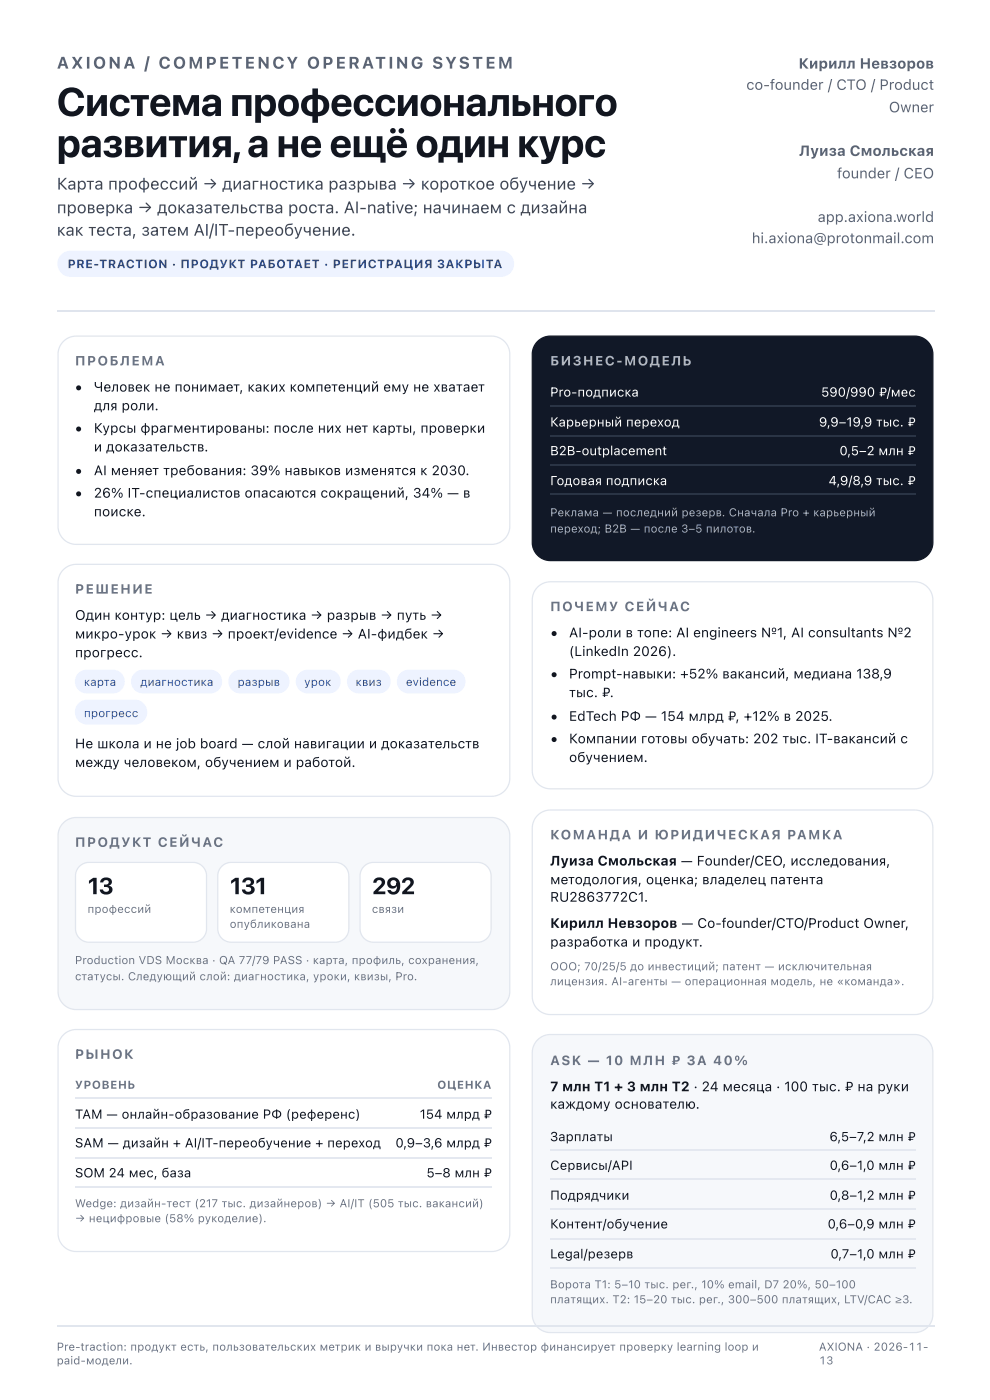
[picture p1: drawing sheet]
<svg xmlns="http://www.w3.org/2000/svg" width="210mm" height="297mm" viewBox="0 0 210 297" stroke-linecap="round" stroke-linejoin="round" font-family="sans-serif">
<defs><g id="words">
<g font-size="8.5" fill="#12161f">
<text x="12" y="24.6">Система профессионального</text>
<text x="12" y="33.3">развития,а не ещё один курс</text>
</g>
<g font-size="4.9" fill="#12161f">
<text x="18.6" y="189.7">13</text>
<text x="48.7" y="189.7">131</text>
<text x="78.8" y="189.7">292</text>
</g>
<text font-size="3.5" fill="#5a6475" x="12" y="14.6">AXIONA / COMPETENCY OPERATING SYSTEM</text>
<g font-size="3.5" fill="#3c4658">
<text x="12" y="40.2">Карта профессий → диагностика разрыва → короткое обучение →</text>
<text x="12" y="45.2">проверка → доказательства роста. AI-native; начинаем с дизайна</text>
<text x="12" y="50">как теста, затем AI/IT-переобучение.</text>
</g>
<g font-size="3.1" fill="#5a6475">
<text x="169.3" y="14.6">Кирилл Невзоров</text>
<text x="158.2" y="19.1">co-founder / CTO / Product</text>
<text x="188.4" y="23.8">Owner</text>
<text x="169.4" y="33.1">Луиза Смольская</text>
<text x="177.4" y="37.8">founder / CEO</text>
<text x="173.4" y="47.1">app.axiona.world</text>
<text x="159.4" y="51.6">hi.axiona@protonmail.com</text>
</g>
<g font-size="2.9" fill="#12161f">
<text x="19.9" y="83.1">Человек не понимает, каких компетенций ему не хватает</text>
<text x="19.9" y="87">для роли.</text>
<text x="19.9" y="91.8">Курсы фрагментированы: после них нет карты, проверки</text>
<text x="19.9" y="95.8">и доказательств.</text>
<text x="19.9" y="100.8">AI меняет требования: 39% навыков изменятся к 2030.</text>
<text x="19.9" y="105.6">26% IT-специалистов опасаются сокращений, 34% — в</text>
<text x="19.9" y="109.5">поиске.</text>
<text x="15.9" y="131.5">Один контур: цель → диагностика → разрыв → путь →</text>
<text x="15.9" y="135.5">микро-урок → квиз → проект/evidence → AI-фидбек →</text>
<text x="120.6" y="135.2">AI-роли в топе: AI engineers №1, AI consultants №2</text>
<text x="15.9" y="139.4">прогресс.</text>
<text x="120.6" y="139.2">(LinkedIn 2026).</text>
<text x="120.6" y="143.9">Prompt-навыки: +52% вакансий, медиана 138,9</text>
<text x="120.6" y="147.9">тыс. ₽.</text>
<text x="120.6" y="152.9">EdTech РФ — 154 млрд ₽, +12% в 2025.</text>
<text x="15.9" y="158.7">Не школа и не job board — слой навигации и доказательств</text>
<text x="120.6" y="157.7">Компании готовы обучать: 202 тыс. IT-вакансий с</text>
<text x="120.6" y="161.7">обучением.</text>
<text x="15.9" y="162.7">между человеком, обучением и работой.</text>
<text x="116.6" y="183.6">Луиза Смольская — Founder/CEO, исследования,</text>
<text x="116.6" y="187.6">методология, оценка; владелец патента</text>
<text x="116.6" y="191.3">RU2863772C1.</text>
<text x="116.6" y="196.8">Кирилл Невзоров — Co-founder/CTO/Product Owner,</text>
<text x="116.6" y="200.8">разработка и продукт.</text>
<text x="116.6" y="231.5">7 млн T1 + 3 млн T2 · 24 месяца · 100 тыс. ₽ на руки</text>
<text x="116.6" y="235.2">каждому основателю.</text>
</g>
<g font-size="2.8" fill="#6b7484">
<text x="15.9" y="77.5">ПРОБЛЕМА</text>
<text x="15.9" y="125.9">РЕШЕНИЕ</text>
<text x="116.6" y="129.6">ПОЧЕМУ СЕЙЧАС</text>
<text x="15.9" y="179.7">ПРОДУКТ СЕЙЧАС</text>
<text x="116.6" y="178.1">КОМАНДА И ЮРИДИЧЕСКАЯ РАМКА</text>
<text x="15.9" y="224.6">РЫНОК</text>
<text x="116.6" y="226">ASK — 10 МЛН ₽ ЗА 40%</text>
</g>
<text font-size="2.8" fill="#a9b4c8" x="116.6" y="77.5">БИЗНЕС-МОДЕЛЬ</text>
<g font-size="2.8" fill="#fff">
<text x="116.6" y="84.1">Pro-подписка</text>
<text x="174.1" y="84.1">590/990 ₽/мес</text>
<text x="116.6" y="90.5">Карьерный переход</text>
<text x="173.6" y="90.5">9,9–19,9 тыс. ₽</text>
<text x="116.6" y="96.6">B2B-outplacement</text>
<text x="178" y="96.6">0,5–2 млн ₽</text>
<text x="116.6" y="102.9">Годовая подписка</text>
<text x="175.7" y="102.9">4,9/8,9 тыс. ₽</text>
</g>
<g font-size="2.8" fill="#12161f">
<text x="15.9" y="237.3">TAM — онлайн-образование РФ (референс)</text>
<text x="89" y="237.3">154 млрд ₽</text>
<text x="15.9" y="243.4">SAM — дизайн + AI/IT-переобучение + переход</text>
<text x="83.8" y="243.4">0,9–3,6 млрд ₽</text>
<text x="116.6" y="242.1">Зарплаты</text>
<text x="175.9" y="242.1">6,5–7,2 млн ₽</text>
<text x="15.9" y="249.8">SOM 24 мес, база</text>
<text x="90.4" y="249.8">5–8 млн ₽</text>
<text x="116.6" y="248.2">Сервисы/API</text>
<text x="175.9" y="248.2">0,6–1,0 млн ₽</text>
<text x="116.6" y="254.5">Подрядчики</text>
<text x="175.9" y="254.5">0,8–1,2 млн ₽</text>
<text x="116.6" y="260.6">Контент/обучение</text>
<text x="175.5" y="260.6">0,6–0,9 млн ₽</text>
<text x="116.6" y="267">Legal/резерв</text>
<text x="176.1" y="267">0,7–1,0 млн ₽</text>
</g>
<text font-size="2.5" fill="#244b9b" x="14.3" y="56.9">PRE-TRACTION · ПРОДУКТ РАБОТАЕТ · РЕГИСТРАЦИЯ ЗАКРЫТА</text>
<g font-size="2.4" fill="#a9b4c8">
<text x="116.6" y="109.5">Реклама — последний резерв. Сначала Pro + карьерный</text>
<text x="116.6" y="113">переход; B2B — после 3–5 пилотов.</text>
</g>
<g font-size="2.4" fill="#244b9b">
<text x="17.8" y="145.5">карта</text>
<text x="29.8" y="145.5">диагностика</text>
<text x="50.4" y="145.5">разрыв</text>
<text x="64.5" y="145.5">урок</text>
<text x="75.4" y="145.5">квиз</text>
<text x="86.1" y="145.5">evidence</text>
<text x="17.8" y="152.1">прогресс</text>
</g>
<g font-size="2.4" fill="#6b7484">
<text x="18.6" y="193.7">профессий</text>
<text x="48.7" y="193.7">компетенция</text>
<text x="48.7" y="196.8">опубликована</text>
<text x="78.8" y="193.7">связи</text>
<text x="15.9" y="204.5">Production VDS Москва · QA 77/79 PASS · карта, профиль, сохранения,</text>
<text x="15.9" y="208">статусы. Следующий слой: диагностика, уроки, квизы, Pro.</text>
<text x="116.6" y="205.8">ООО; 70/25/5 до инвестиций; патент — исключительная</text>
<text x="116.6" y="209">лицензия. AI-агенты — операционная модель, не «команда».</text>
<text x="15.9" y="231">УРОВЕНЬ</text>
<text x="92.7" y="231">ОЦЕНКА</text>
<text x="15.9" y="256.1">Wedge: дизайн-тест (217 тыс. дизайнеров) → AI/IT (505 тыс. вакансий)</text>
<text x="15.9" y="259.3">→ нецифровые (58% рукоделие).</text>
<text x="116.6" y="273.3">Ворота T1: 5–10 тыс. рег., 10% email, D7</text>
<text x="165.9" y="273.3">20%, 50–100</text>
<text x="116.6" y="276.5">платящих. T2: 15–20 тыс. рег., 300–500 платящих, LTV/CAC ≥3.</text>
<text x="12" y="286.5">Pre-traction: продукт есть, пользовательских метрик и выручки пока нет. Инвестор финансирует проверку learning loop и</text>
<text x="173.6" y="286.5">AXIONA · 2026-11-</text>
<text x="12" y="289.5">paid-модели.</text>
<text x="173.6" y="289.5">13</text>
</g>
</g></defs>
<g fill="#eef1f5">
<path d="M0 0h209.9v297.1h-209.9z"/>
<path d="M0 0h209.9v297h-209.9z"/>
</g>
<path d="M12.2 66h186" fill="none" stroke="#dfe4ec" stroke-width=".26"/>
<path d="M13 54l.9-.6 1-.2h91.3a2.78 2.78 0 0 1 2.8 2.8 2.78 2.78 0 0 1-2.8 2.7h-91.3a2.78 2.78 0 0 1-2.5-1.7 2.78 2.78 0 0 1 .6-3z" fill="#eef3ff"/>
<path d="M13.4 72.4l1.3-.8 1.5-.3h88a3.9 3.9 0 0 1 3.9 3.9v36.4a3.9 3.9 0 0 1-3.9 3.9h-88a3.9 3.9 0 0 1-3.9-3.9v-36.4l.3-1.5zM13.4 120.9l1.3-.9 1.5-.3h88a3.9 3.9 0 0 1 3.9 3.9v41.5a3.9 3.9 0 0 1-3.9 3.8h-88a3.9 3.9 0 0 1-3.9-3.8v-41.5l.3-1.5z" fill="none" stroke="#e1e6ee" stroke-width=".26"/>
<path d="M13.4 174.6l1.3-.9 1.5-.3h88a3.9 3.9 0 0 1 3.9 3.9v33a3.9 3.9 0 0 1-3.9 3.9h-88a3.9 3.9 0 0 1-3.9-3.9v-33l.3-1.5z" fill="#f6f8fb"/>
<path d="M13.4 174.6l1.3-.9 1.5-.3h88a3.9 3.9 0 0 1 3.9 3.9v33a3.9 3.9 0 0 1-3.9 3.9h-88a3.9 3.9 0 0 1-3.9-3.9v-33l.3-1.5zM13.4 219.5l1.3-.8 1.5-.3h88a3.9 3.9 0 0 1 3.9 3.9v39.3a3.9 3.9 0 0 1-3.9 3.9h-88a3.9 3.9 0 0 1-3.9-3.9v-39.3l.3-1.5z" fill="none" stroke="#e1e6ee" stroke-width=".26"/>
<path d="M15.9 233h88.3M15.9 239.3h88.3M15.9 245.7h88.3M15.9 251.8h88.3" fill="none" stroke="#e4e8f0" stroke-width=".26"/>
<g fill="#12161f">
<circle cx="16.7" cy="82.3" r=".53"/>
<circle cx="16.7" cy="91" r=".53"/>
<circle cx="16.7" cy="100" r=".53"/>
<circle cx="16.7" cy="104.8" r=".53"/>
</g>
<g fill="#eef3ff">
<path d="M16.6 142.8l.7-.5 .8-.2h5.8a2.51 2.51 0 0 1 2.6 2.5 2.51 2.51 0 0 1-2.6 2.5h-5.5a2.51 2.51 0 0 1-2.3-1.5 2.51 2.51 0 0 1 .5-2.8z"/>
<path d="M28.5 142.8l.7-.5 .9-.2h14.5a2.51 2.51 0 0 1 2.5 2.5 2.51 2.51 0 0 1-2.5 2.5h-14.3a2.51 2.51 0 0 1-2.3-1.5 2.51 2.51 0 0 1 .5-2.8z"/>
<path d="M49.2 142.8l.6-.5 1-.2h8.1a2.51 2.51 0 0 1 2.5 2.5 2.51 2.51 0 0 1-2.5 2.5h-8a2.51 2.51 0 0 1-2.3-1.5 2.51 2.51 0 0 1 .6-2.8z"/>
<path d="M63.4 142.8l.7-.5 .8-.2h4.8a2.51 2.51 0 0 1 2.5 2.5 2.51 2.51 0 0 1-2.5 2.5h-4.5a2.51 2.51 0 0 1-2.3-1.5 2.51 2.51 0 0 1 .5-2.8z"/>
<path d="M74.3 142.8l.7-.5 .7-.2h4.6a2.51 2.51 0 0 1 2.5 2.5 2.51 2.51 0 0 1-2.5 2.5h-4.2a2.51 2.51 0 0 1-2.4-1.5 2.51 2.51 0 0 1 .6-2.8z"/>
<path d="M84.9 142.8l.6-.5 1-.2h9.7a2.51 2.51 0 0 1 2.5 2.5 2.51 2.51 0 0 1-2.5 2.5h-9.5a2.51 2.51 0 0 1-2.4-1.5 2.51 2.51 0 0 1 .6-2.8z"/>
<path d="M16.6 149.2l.8-.5 .9-.3h10.3a2.65 2.65 0 0 1 2.6 2.7 2.65 2.65 0 0 1-2.6 2.6h-10.1a2.65 2.65 0 0 1-2.4-1.6 2.65 2.65 0 0 1 .5-2.9z"/>
</g>
<path d="M16.8 183.8l.8-.5 1.1-.3h22.2a2.87 2.87 0 0 1 2.9 2.8v11.2a2.87 2.87 0 0 1-2.9 2.9h-22a2.87 2.87 0 0 1-2.9-2.9v-11.4l.3-1z" fill="#fff"/>
<path d="M16.8 183.8l.8-.5 1.1-.3h22.2a2.87 2.87 0 0 1 2.9 2.8v11.2a2.87 2.87 0 0 1-2.9 2.9h-22a2.87 2.87 0 0 1-2.9-2.9v-11.4l.3-1z" fill="none" stroke="#e1e6ee" stroke-width=".26"/>
<path d="M47 183.8l.8-.5 1-.3h22.3a2.87 2.87 0 0 1 2.9 2.8v11.2a2.87 2.87 0 0 1-2.9 2.9h-22.1a2.87 2.87 0 0 1-2.8-2.9v-11.4l.3-1z" fill="#fff"/>
<path d="M47 183.8l.8-.5 1-.3h22.3a2.87 2.87 0 0 1 2.9 2.8v11.2a2.87 2.87 0 0 1-2.9 2.9h-22.1a2.87 2.87 0 0 1-2.8-2.9v-11.4l.3-1z" fill="none" stroke="#e1e6ee" stroke-width=".26"/>
<path d="M77.2 183.8l.7-.5 1.1-.3h22.2a2.87 2.87 0 0 1 2.9 2.8v11.2a2.87 2.87 0 0 1-2.9 2.9h-22a2.87 2.87 0 0 1-2.9-2.9v-11.4l.3-1z" fill="#fff"/>
<path d="M77.2 183.8l.7-.5 1.1-.3h22.2a2.87 2.87 0 0 1 2.9 2.8v11.2a2.87 2.87 0 0 1-2.9 2.9h-22a2.87 2.87 0 0 1-2.9-2.9v-11.4l.3-1z" fill="none" stroke="#e1e6ee" stroke-width=".26"/>
<path d="M114 72.4l1.2-.8 1.5-.3h77.2a3.9 3.9 0 0 1 3.9 3.9v39.9a3.9 3.9 0 0 1-3.9 3.8h-77.2a3.9 3.9 0 0 1-3.9-3.8v-39.9l.3-1.5z" fill="#111827"/>
<path d="M114 72.4l1.2-.8 1.5-.3h77.2a3.9 3.9 0 0 1 3.9 3.9v39.9a3.9 3.9 0 0 1-3.9 3.8h-77.2a3.9 3.9 0 0 1-3.9-3.8v-39.9l.3-1.5z" fill="none" stroke="#111827" stroke-width=".26"/>
<path d="M116.7 86.1h77.5M116.7 92.5h77.5M116.7 98.6h77.5M116.7 104.9h77.5" fill="none" stroke="#2a3445" stroke-width=".26"/>
<path d="M114 124.6l1.2-.9 1.5-.3h77.2a3.9 3.9 0 0 1 3.9 3.9v36.2a3.9 3.9 0 0 1-3.9 3.8h-77.2a3.9 3.9 0 0 1-3.9-3.8v-36.2l.3-1.5zM114 173l1.2-.9 1.5-.3h77.2a3.9 3.9 0 0 1 3.9 3.9v35.7a3.9 3.9 0 0 1-3.9 3.8h-77.2a3.9 3.9 0 0 1-3.9-3.8v-35.7l.3-1.5z" fill="none" stroke="#e1e6ee" stroke-width=".26"/>
<path d="M114 220.6l1.2-.8 1.5-.3h77.2a3.9 3.9 0 0 1 3.9 3.8v55.5a3.9 3.9 0 0 1-3.9 3.9h-77.2a3.9 3.9 0 0 1-3.9-3.9v-55.5l.3-1.4z" fill="#f6f8fb"/>
<path d="M114 220.6l1.2-.8 1.5-.3h77.2a3.9 3.9 0 0 1 3.9 3.8v55.5a3.9 3.9 0 0 1-3.9 3.9h-77.2a3.9 3.9 0 0 1-3.9-3.9v-55.5l.3-1.4z" fill="none" stroke="#e1e6ee" stroke-width=".26"/>
<path d="M116.7 244.1h77.5M116.7 250.2h77.5M116.7 256.5h77.5M116.7 262.9h77.5M116.7 268.9h77.5" fill="none" stroke="#e4e8f0" stroke-width=".26"/>
<g fill="#12161f">
<circle cx="117.5" cy="134.4" r=".53"/>
<circle cx="117.5" cy="143.1" r=".53"/>
<circle cx="117.5" cy="152.1" r=".53"/>
<circle cx="117.5" cy="156.9" r=".53"/>
</g>
<path d="M12.2 281.4h186" fill="none" stroke="#e1e6ee" stroke-width=".26"/>
<use href="#words"/>
</svg>
